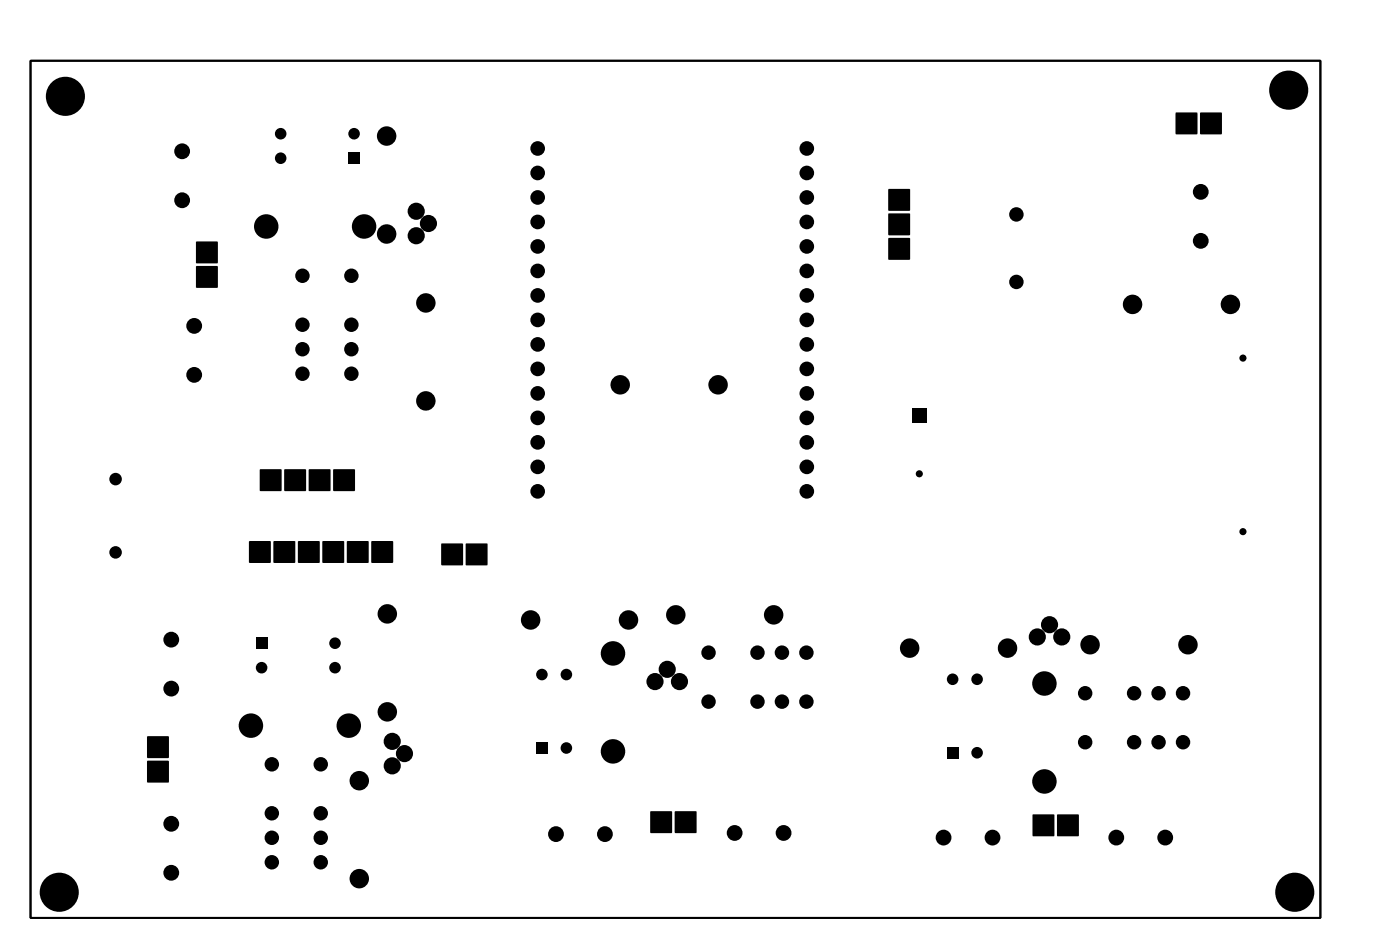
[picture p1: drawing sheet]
<svg xmlns="http://www.w3.org/2000/svg" width="145mm" height="98mm" viewBox="0 0 145 98" stroke-linecap="round" stroke-linejoin="round" font-family="sans-serif">
<g fill="#000">
<path d="M36.2 15.8h1.2v1.2h-1.2z" fill-rule="evenodd"/>
<path d="M92.2 19.6h2.3v2.2h-2.3z" fill-rule="evenodd"/>
<path d="M122.1 11.7h2.2v2.2h-2.2z" fill-rule="evenodd"/>
<path d="M124.6 11.7h2.2v2.2h-2.2z" fill-rule="evenodd"/>
<path d="M20.4 25.1h2.2v2.2h-2.2z" fill-rule="evenodd"/>
<path d="M20.4 27.6h2.2v2.2h-2.2z" fill-rule="evenodd"/>
<path d="M92.2 22.2h2.3v2.2h-2.3z" fill-rule="evenodd"/>
<path d="M92.2 24.7h2.3v2.2h-2.3z" fill-rule="evenodd"/>
<path d="M25.9 56.1h2.2v2.3h-2.2z" fill-rule="evenodd"/>
<path d="M27 48.7h2.2v2.2h-2.2z" fill-rule="evenodd"/>
<path d="M28.4 56.1h2.2v2.3h-2.2z" fill-rule="evenodd"/>
<path d="M29.5 48.7h2.2v2.2h-2.2z" fill-rule="evenodd"/>
<path d="M30.9 56.1h2.3v2.3h-2.3z" fill-rule="evenodd"/>
<path d="M32.1 48.7h2.2v2.2h-2.2z" fill-rule="evenodd"/>
<path d="M33.5 56.1h2.2v2.3h-2.2z" fill-rule="evenodd"/>
<path d="M34.6 48.7h2.2v2.2h-2.2z" fill-rule="evenodd"/>
<path d="M36 56.1h2.2v2.3h-2.2z" fill-rule="evenodd"/>
<path d="M38.6 56.1h2.2v2.3h-2.2z" fill-rule="evenodd"/>
<path d="M45.8 56.4h2.2v2.2h-2.2z" fill-rule="evenodd"/>
<path d="M48.4 56.4h2.2v2.2h-2.2z" fill-rule="evenodd"/>
<path d="M94.7 42.4h1.5v1.5h-1.5z" fill-rule="evenodd"/>
<path d="M15.3 76.4h2.2v2.2h-2.2z" fill-rule="evenodd"/>
<path d="M15.3 78.9h2.2v2.2h-2.2z" fill-rule="evenodd"/>
<path d="M26.6 66.1h1.2v1.2h-1.2z" fill-rule="evenodd"/>
<path d="M55.7 77h1.2v1.2h-1.2z" fill-rule="evenodd"/>
<path d="M98.3 77.5h1.2v1.2h-1.2z" fill-rule="evenodd"/>
<path d="M67.5 84.2h2.2v2.2h-2.2z" fill-rule="evenodd"/>
<path d="M70.1 84.2h2.2v2.2h-2.2z" fill-rule="evenodd"/>
<path d="M107.2 84.5h2.2v2.2h-2.2z" fill-rule="evenodd"/>
<path d="M109.8 84.5h2.2v2.2h-2.2z" fill-rule="evenodd"/>
<circle cx="6.8" cy="10" r="2.03"/>
<circle cx="18.9" cy="15.7" r=".82"/>
<circle cx="29.1" cy="16.4" r=".6"/>
<circle cx="29.1" cy="13.9" r=".6"/>
<circle cx="36.8" cy="13.9" r=".6"/>
<circle cx="40.1" cy="14.1" r="1.01"/>
<circle cx="55.8" cy="17.9" r=".76"/>
<circle cx="55.8" cy="15.4" r=".76"/>
<circle cx="83.8" cy="15.4" r=".76"/>
<circle cx="83.8" cy="17.9" r=".76"/>
<circle cx="124.7" cy="19.9" r=".82"/>
<circle cx="133.8" cy="9.3" r="2.03"/>
<circle cx="18.9" cy="20.8" r=".82"/>
<circle cx="20.2" cy="33.8" r=".82"/>
<circle cx="20.2" cy="38.9" r=".82"/>
<circle cx="27.6" cy="23.5" r="1.27"/>
<circle cx="31.4" cy="38.8" r=".75"/>
<circle cx="31.4" cy="33.7" r=".75"/>
<circle cx="31.4" cy="28.6" r=".75"/>
<circle cx="31.4" cy="36.2" r=".75"/>
<circle cx="36.5" cy="28.6" r=".75"/>
<circle cx="36.5" cy="36.2" r=".75"/>
<circle cx="36.5" cy="38.8" r=".75"/>
<circle cx="36.5" cy="33.7" r=".75"/>
<circle cx="37.8" cy="23.5" r="1.27"/>
<circle cx="40.1" cy="24.3" r="1.01"/>
<circle cx="43.2" cy="24.5" r=".89"/>
<circle cx="43.2" cy="21.9" r=".89"/>
<circle cx="44.2" cy="31.4" r="1.01"/>
<circle cx="44.5" cy="23.2" r=".89"/>
<circle cx="55.8" cy="33.2" r=".76"/>
<circle cx="55.8" cy="38.3" r=".76"/>
<circle cx="55.8" cy="23" r=".76"/>
<circle cx="55.8" cy="28.1" r=".76"/>
<circle cx="55.8" cy="35.7" r=".76"/>
<circle cx="55.8" cy="20.5" r=".76"/>
<circle cx="55.8" cy="25.6" r=".76"/>
<circle cx="55.8" cy="30.6" r=".76"/>
<circle cx="64.4" cy="39.9" r="1.01"/>
<circle cx="74.5" cy="39.9" r="1.01"/>
<circle cx="83.8" cy="38.3" r=".76"/>
<circle cx="83.8" cy="35.7" r=".76"/>
<circle cx="83.8" cy="33.2" r=".76"/>
<circle cx="83.8" cy="25.6" r=".76"/>
<circle cx="83.8" cy="20.5" r=".76"/>
<circle cx="83.8" cy="28.1" r=".76"/>
<circle cx="83.8" cy="30.6" r=".76"/>
<circle cx="83.8" cy="23" r=".76"/>
<circle cx="105.5" cy="22.2" r=".75"/>
<circle cx="105.5" cy="29.2" r=".75"/>
<circle cx="117.6" cy="31.6" r="1.01"/>
<circle cx="124.7" cy="25" r=".82"/>
<circle cx="127.7" cy="31.6" r="1.01"/>
<circle cx="129" cy="37.1" r=".37"/>
<circle cx="12" cy="57.3" r=".65"/>
<circle cx="12" cy="49.7" r=".65"/>
<circle cx="44.2" cy="41.6" r="1.01"/>
<circle cx="55.8" cy="43.3" r=".76"/>
<circle cx="55.8" cy="45.9" r=".76"/>
<circle cx="55.8" cy="51" r=".76"/>
<circle cx="55.8" cy="48.4" r=".76"/>
<circle cx="55.8" cy="40.8" r=".76"/>
<circle cx="83.8" cy="40.8" r=".76"/>
<circle cx="83.8" cy="45.9" r=".76"/>
<circle cx="83.8" cy="43.3" r=".76"/>
<circle cx="83.8" cy="48.4" r=".76"/>
<circle cx="83.8" cy="51" r=".76"/>
<circle cx="95.4" cy="49.1" r=".37"/>
<circle cx="129" cy="55.1" r=".37"/>
<circle cx="17.8" cy="66.3" r=".82"/>
<circle cx="17.8" cy="71.4" r=".82"/>
<circle cx="26" cy="75.3" r="1.27"/>
<circle cx="27.2" cy="69.3" r=".6"/>
<circle cx="28.2" cy="79.3" r=".75"/>
<circle cx="33.3" cy="79.3" r=".75"/>
<circle cx="34.8" cy="66.7" r=".6"/>
<circle cx="34.8" cy="69.3" r=".6"/>
<circle cx="36.2" cy="75.3" r="1.27"/>
<circle cx="40.2" cy="73.8" r="1.01"/>
<circle cx="40.2" cy="63.7" r="1.01"/>
<circle cx="40.7" cy="76.9" r=".89"/>
<circle cx="40.7" cy="79.4" r=".89"/>
<circle cx="42" cy="78.2" r=".89"/>
<circle cx="55.1" cy="64.3" r="1.01"/>
<circle cx="56.3" cy="70" r=".6"/>
<circle cx="58.8" cy="70" r=".6"/>
<circle cx="58.8" cy="77.6" r=".6"/>
<circle cx="63.6" cy="67.8" r="1.27"/>
<circle cx="63.6" cy="77.9" r="1.27"/>
<circle cx="65.2" cy="64.3" r="1.01"/>
<circle cx="68" cy="70.7" r=".89"/>
<circle cx="69.3" cy="69.4" r=".89"/>
<circle cx="70.2" cy="63.8" r="1.01"/>
<circle cx="70.5" cy="70.7" r=".89"/>
<circle cx="73.6" cy="72.8" r=".75"/>
<circle cx="73.6" cy="67.7" r=".75"/>
<circle cx="78.6" cy="72.8" r=".75"/>
<circle cx="78.6" cy="67.7" r=".75"/>
<circle cx="80.3" cy="63.8" r="1.01"/>
<circle cx="81.2" cy="72.8" r=".75"/>
<circle cx="81.2" cy="67.7" r=".75"/>
<circle cx="83.7" cy="72.8" r=".75"/>
<circle cx="83.7" cy="67.7" r=".75"/>
<circle cx="94.4" cy="67.2" r="1.01"/>
<circle cx="98.9" cy="70.5" r=".6"/>
<circle cx="101.4" cy="78.1" r=".6"/>
<circle cx="101.4" cy="70.5" r=".6"/>
<circle cx="104.6" cy="67.2" r="1.01"/>
<circle cx="107.7" cy="66.1" r=".89"/>
<circle cx="108.4" cy="70.9" r="1.27"/>
<circle cx="109" cy="64.8" r=".89"/>
<circle cx="110.2" cy="66.1" r=".89"/>
<circle cx="112.7" cy="71.9" r=".75"/>
<circle cx="112.7" cy="77" r=".75"/>
<circle cx="113.2" cy="66.9" r="1.01"/>
<circle cx="117.7" cy="77" r=".75"/>
<circle cx="117.7" cy="71.9" r=".75"/>
<circle cx="120.3" cy="77" r=".75"/>
<circle cx="120.3" cy="71.9" r=".75"/>
<circle cx="122.8" cy="71.9" r=".75"/>
<circle cx="122.8" cy="77" r=".75"/>
<circle cx="123.3" cy="66.9" r="1.01"/>
<circle cx="6.1" cy="92.5" r="2.03"/>
<circle cx="17.8" cy="90.5" r=".82"/>
<circle cx="17.8" cy="85.4" r=".82"/>
<circle cx="28.2" cy="89.4" r=".75"/>
<circle cx="28.2" cy="84.4" r=".75"/>
<circle cx="28.2" cy="86.9" r=".75"/>
<circle cx="33.3" cy="84.4" r=".75"/>
<circle cx="33.3" cy="89.4" r=".75"/>
<circle cx="33.3" cy="86.9" r=".75"/>
<circle cx="37.3" cy="81" r="1.01"/>
<circle cx="37.3" cy="91.1" r="1.01"/>
<circle cx="57.7" cy="86.5" r=".82"/>
<circle cx="62.8" cy="86.5" r=".82"/>
<circle cx="76.3" cy="86.4" r=".82"/>
<circle cx="81.3" cy="86.4" r=".82"/>
<circle cx="98" cy="86.9" r=".82"/>
<circle cx="103" cy="86.9" r=".82"/>
<circle cx="108.4" cy="81.1" r="1.27"/>
<circle cx="115.9" cy="86.9" r=".82"/>
<circle cx="121" cy="86.9" r=".82"/>
<circle cx="134.4" cy="92.5" r="2.03"/>
</g>
<path d="M3.2 6.3h133.9v88.9h-133.9z" fill="none" stroke="#000" stroke-width=".2"/>
</svg>
